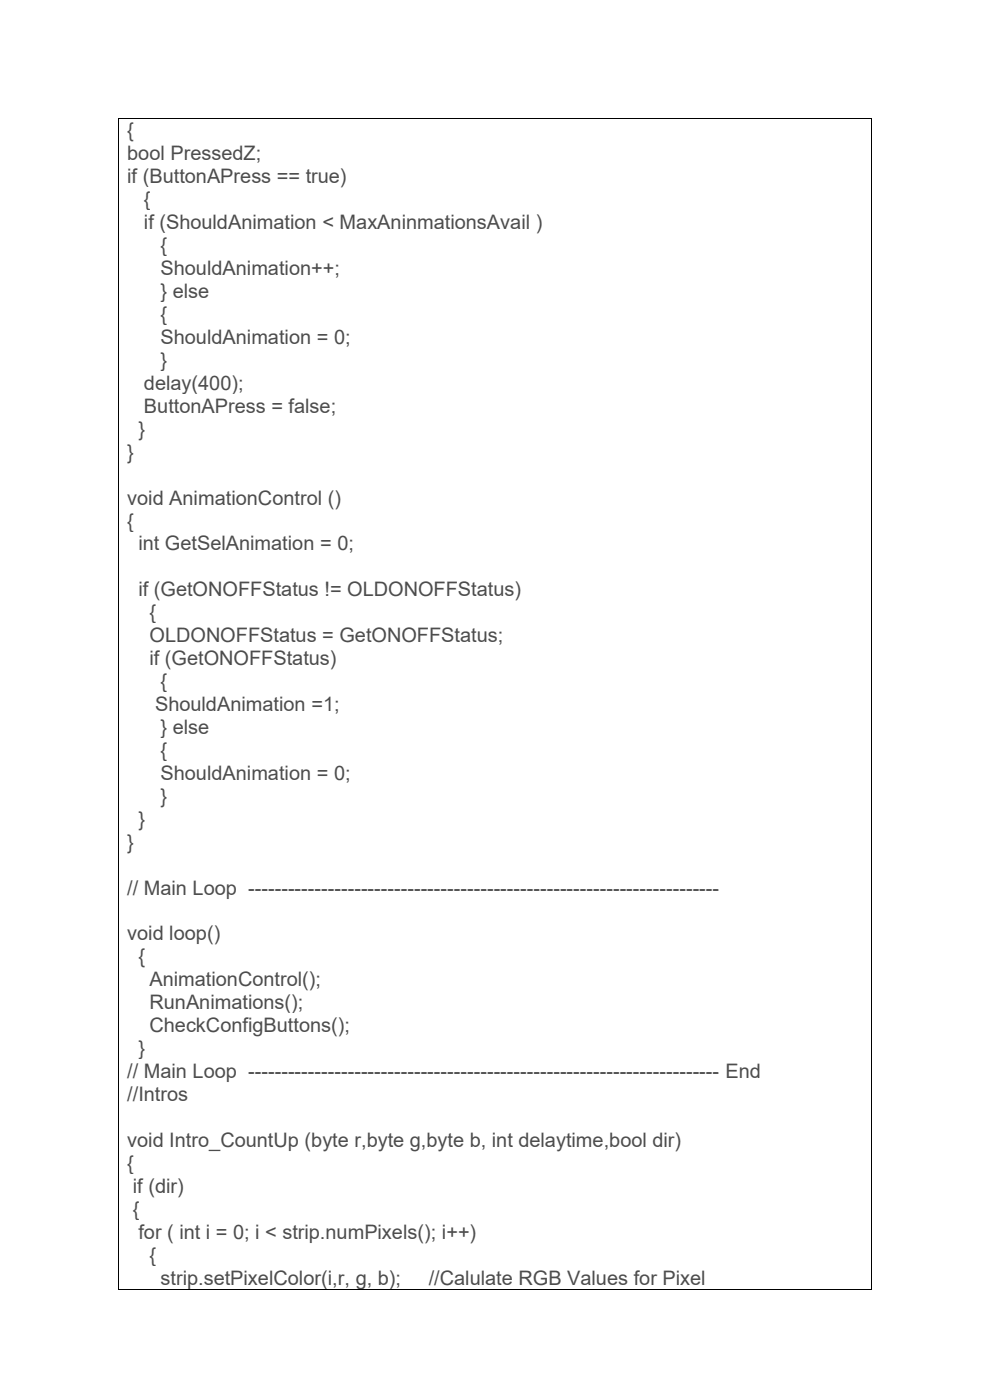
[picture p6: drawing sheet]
<svg xmlns="http://www.w3.org/2000/svg" width="210mm" height="297mm" viewBox="0 0 210 297" stroke-linecap="round" stroke-linejoin="round" font-family="sans-serif">
<defs><g id="words">
<g font-size="4.2" fill="#4d4d4d">
<text x="27" y="29.1">{</text>
<text x="27" y="34">bool PressedZ;</text>
<text x="27" y="38.9">if (ButtonAPress == true)</text>
<text x="30.5" y="43.8">{</text>
<text x="30.5" y="48.6">if (ShouldAnimation &lt; MaxAninmationsAvail )</text>
<text x="34.1" y="53.5">{</text>
<text x="34.1" y="58.4">ShouldAnimation++;</text>
<text x="34.1" y="63.2">} else</text>
<text x="34.1" y="68.1">{</text>
<text x="34.1" y="73">ShouldAnimation = 0;</text>
<text x="34.1" y="77.8">}</text>
<text x="30.5" y="82.7">delay(400);</text>
<text x="30.5" y="87.6">ButtonAPress = false;</text>
<text x="29.4" y="92.4">}</text>
<text x="27" y="97.3">}</text>
<text x="27" y="107">void AnimationControl ()</text>
<text x="27" y="111.9">{</text>
<text x="29.4" y="116.8">int GetSelAnimation = 0;</text>
<text x="29.4" y="126.5">if (GetONOFFStatus != OLDONOFFStatus)</text>
<text x="31.7" y="131.4">{</text>
<text x="31.7" y="136.2">OLDONOFFStatus = GetONOFFStatus;</text>
<text x="31.7" y="141.1">if (GetONOFFStatus)</text>
<text x="34.1" y="146">{</text>
<text x="32.9" y="150.9">ShouldAnimation =1;</text>
<text x="34.1" y="155.7">} else</text>
<text x="34.1" y="160.6">{</text>
<text x="34.1" y="165.5">ShouldAnimation = 0;</text>
<text x="34.1" y="170.3">}</text>
<text x="29.4" y="175.2">}</text>
<text x="27" y="180.1">}</text>
<text x="27" y="189.8">// Main Loop -----------------------------------------------------------------------</text>
<text x="27" y="199.5">void loop()</text>
<text x="29.4" y="204.4">{</text>
<text x="31.7" y="209.3">AnimationControl();</text>
<text x="31.7" y="214.1">RunAnimations();</text>
<text x="31.7" y="219">CheckConfigButtons();</text>
<text x="29.4" y="223.9">}</text>
<text x="27" y="228.7">// Main Loop ----------------------------------------------------------------------- End</text>
<text x="27" y="233.6">//Intros</text>
<text x="27" y="243.3">void Intro_CountUp (byte r,byte g,byte b, int delaytime,bool dir)</text>
<text x="27" y="248.2">{</text>
<text x="28.2" y="253.1">if (dir)</text>
<text x="28.2" y="257.9">{</text>
<text x="29.4" y="262.8">for ( int i = 0; i &lt; strip.numPixels(); i++)</text>
<text x="31.7" y="267.7">{</text>
<text x="34.1" y="272.5">strip.setPixelColor(i,r, g, b);</text>
<text x="90.9" y="272.5">//Calulate RGB Values for Pixel</text>
</g>
</g></defs>
<g fill="#000">
<path d="M25 25h.2v.2h-.2z" fill-rule="evenodd"/>
<path d="M25 25h.2v.2h-.2z" fill-rule="evenodd"/>
<path d="M184.8 25h.2v.2h-.2z" fill-rule="evenodd"/>
<path d="M184.8 25h.2v.2h-.2z" fill-rule="evenodd"/>
<path d="M25 273.5h.2v.1h-.2z" fill-rule="evenodd"/>
<path d="M25 273.5h.2v.1h-.2z" fill-rule="evenodd"/>
<path d="M184.8 273.5h.2v.1h-.2z" fill-rule="evenodd"/>
<path d="M184.8 273.5h.2v.1h-.2z" fill-rule="evenodd"/>
</g>
<path d="M25.1 25.2v248.3M25.2 25.1h159.6M184.9 25.2v248.3M25.2 273.5h159.6" fill="none" stroke="#000" stroke-width=".21"/>
<use href="#words"/>
</svg>
